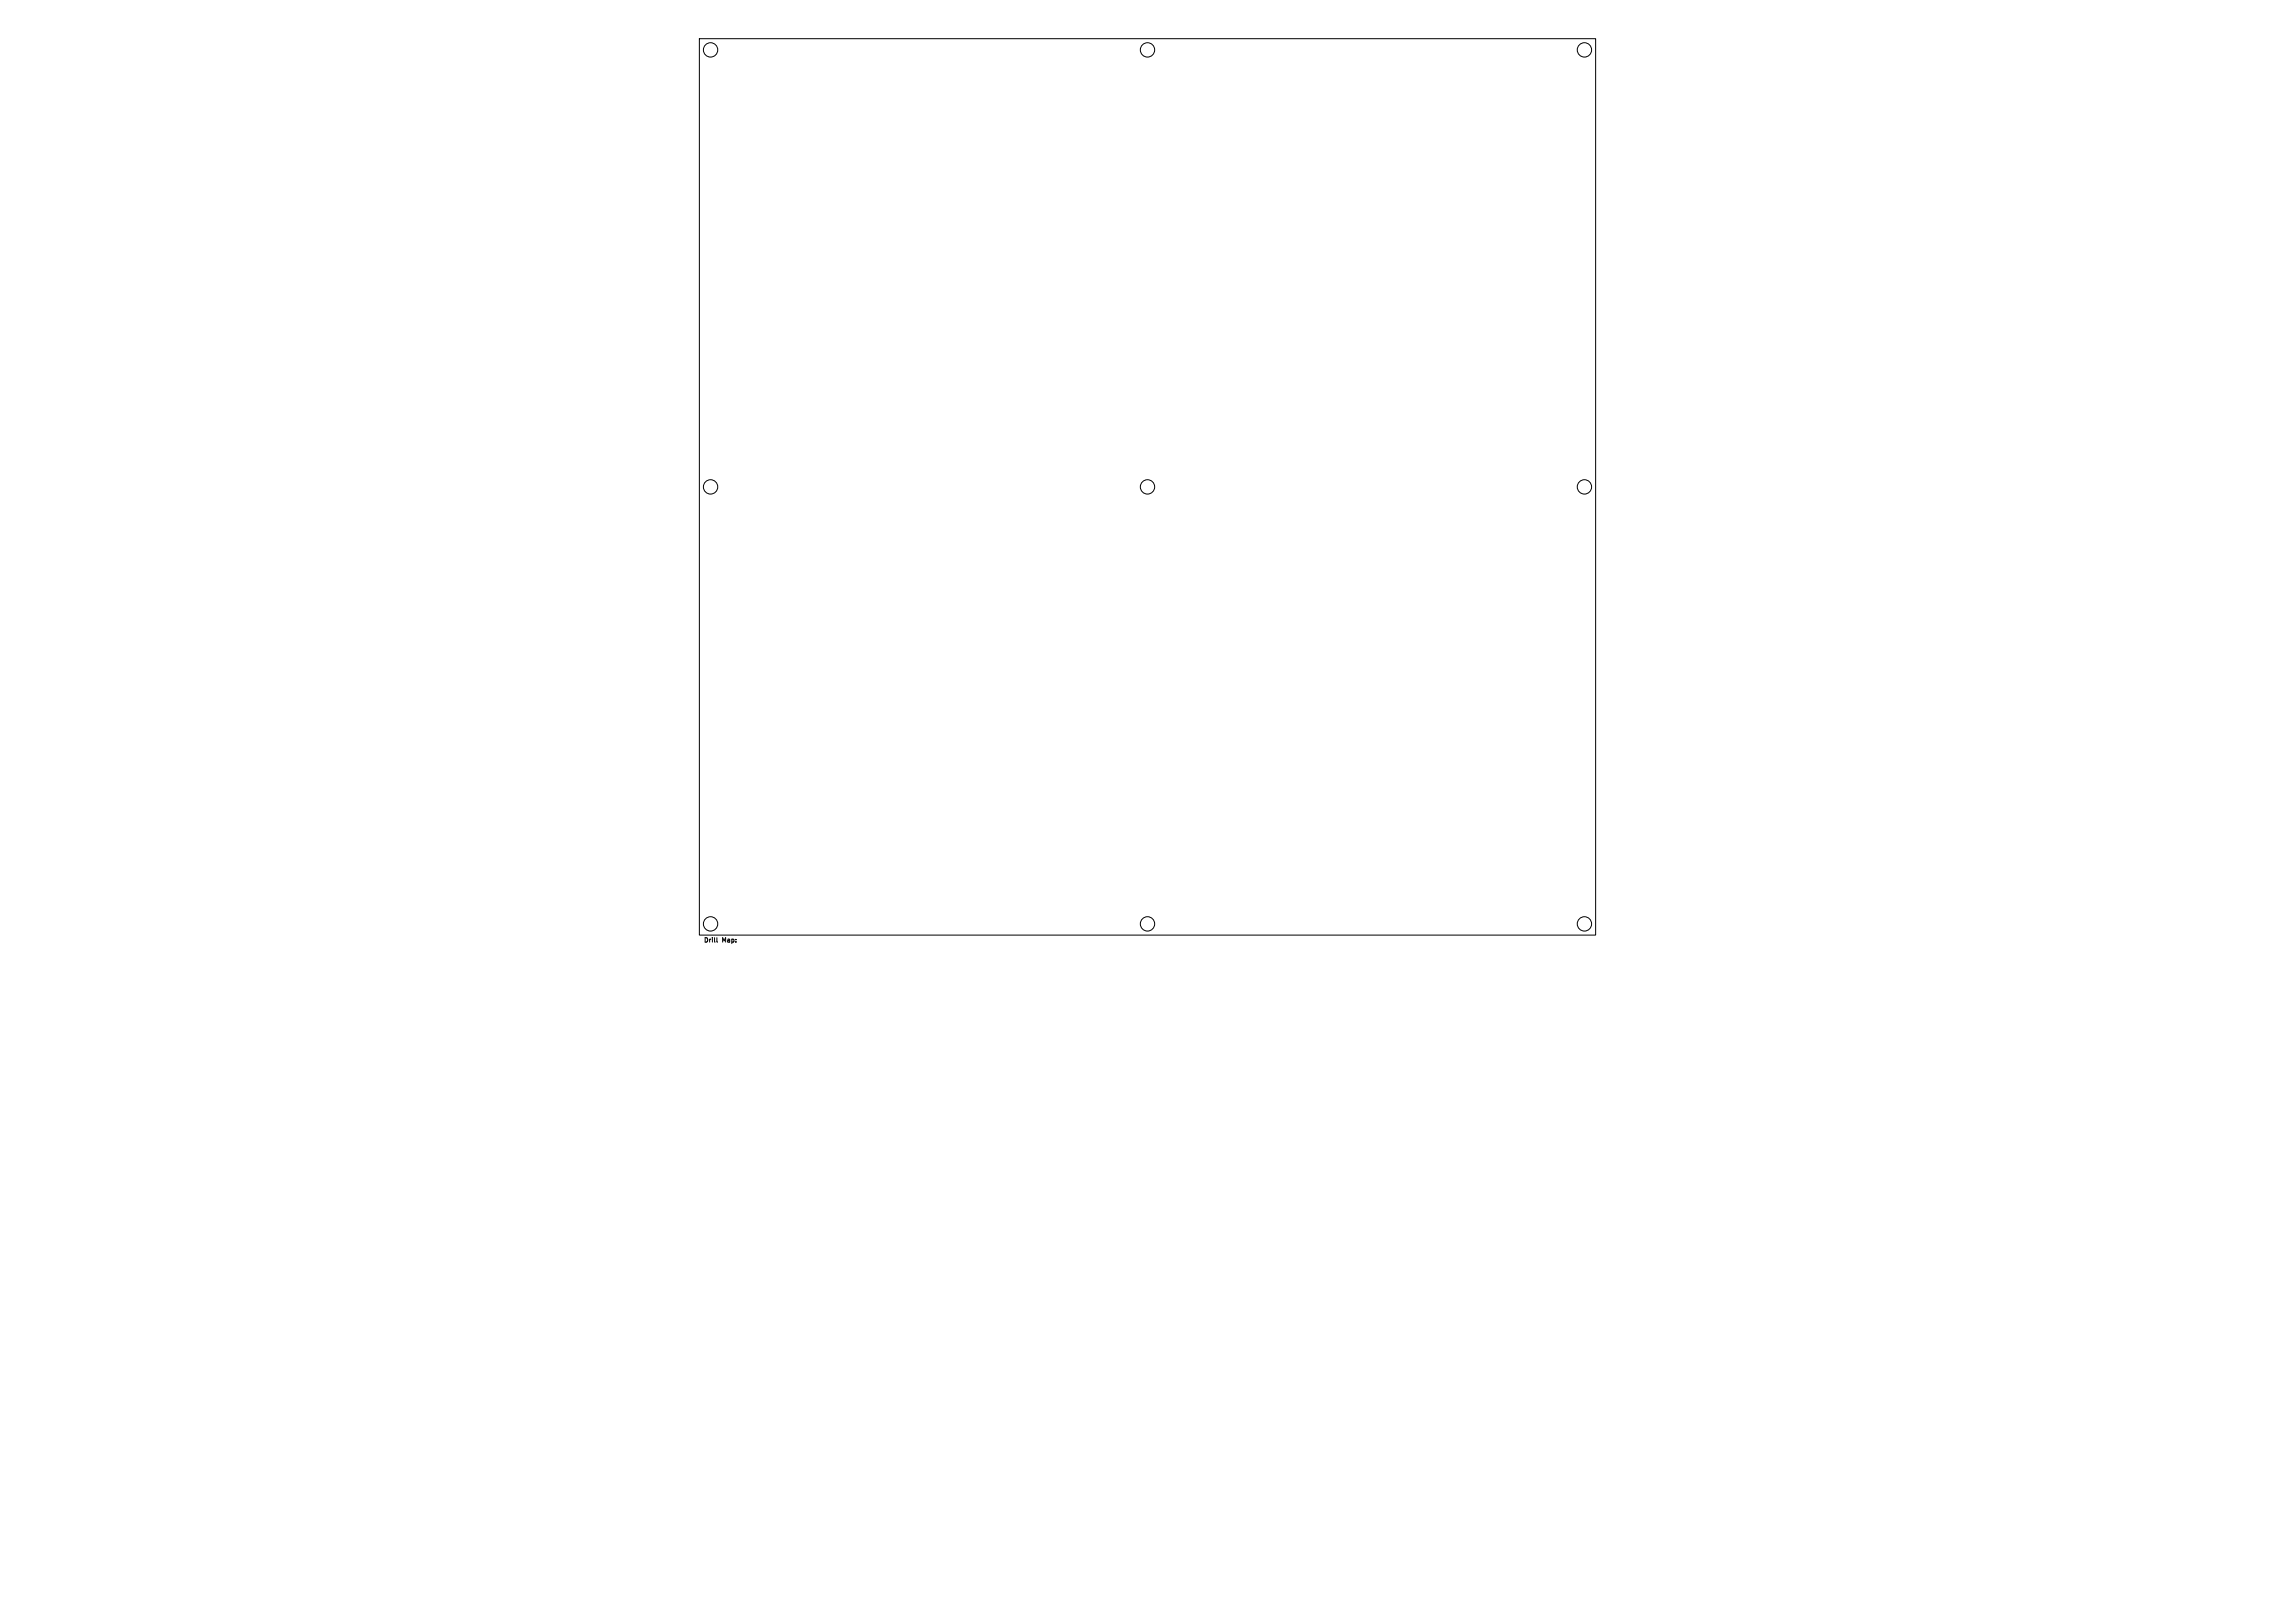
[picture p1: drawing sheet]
<svg xmlns="http://www.w3.org/2000/svg" width="297mm" height="210mm" viewBox="0 0 297 210" stroke-linecap="round" stroke-linejoin="round" font-family="sans-serif">
<defs><g id="words">
<g font-size=".8">
<text x="91.1" y="122">Drill</text>
<text x="93.4" y="122">Map:</text>
</g>
</g></defs>
<g fill="none" stroke="#000" stroke-width=".13">
<path d="M90.5 5h116v116h-116zM92.8 121.3v.5l.1 .1"/>
<circle cx="92" cy="6.5" r=".93"/>
<circle cx="148.5" cy="6.5" r=".93"/>
<circle cx="205" cy="6.5" r=".93"/>
<circle cx="92" cy="63" r=".93"/>
<circle cx="148.5" cy="63" r=".93"/>
<circle cx="205" cy="63" r=".93"/>
<circle cx="92" cy="119.5" r=".93"/>
<circle cx="148.5" cy="119.5" r=".93"/>
<circle cx="205" cy="119.5" r=".93"/>
</g>
<use href="#words"/>
</svg>
